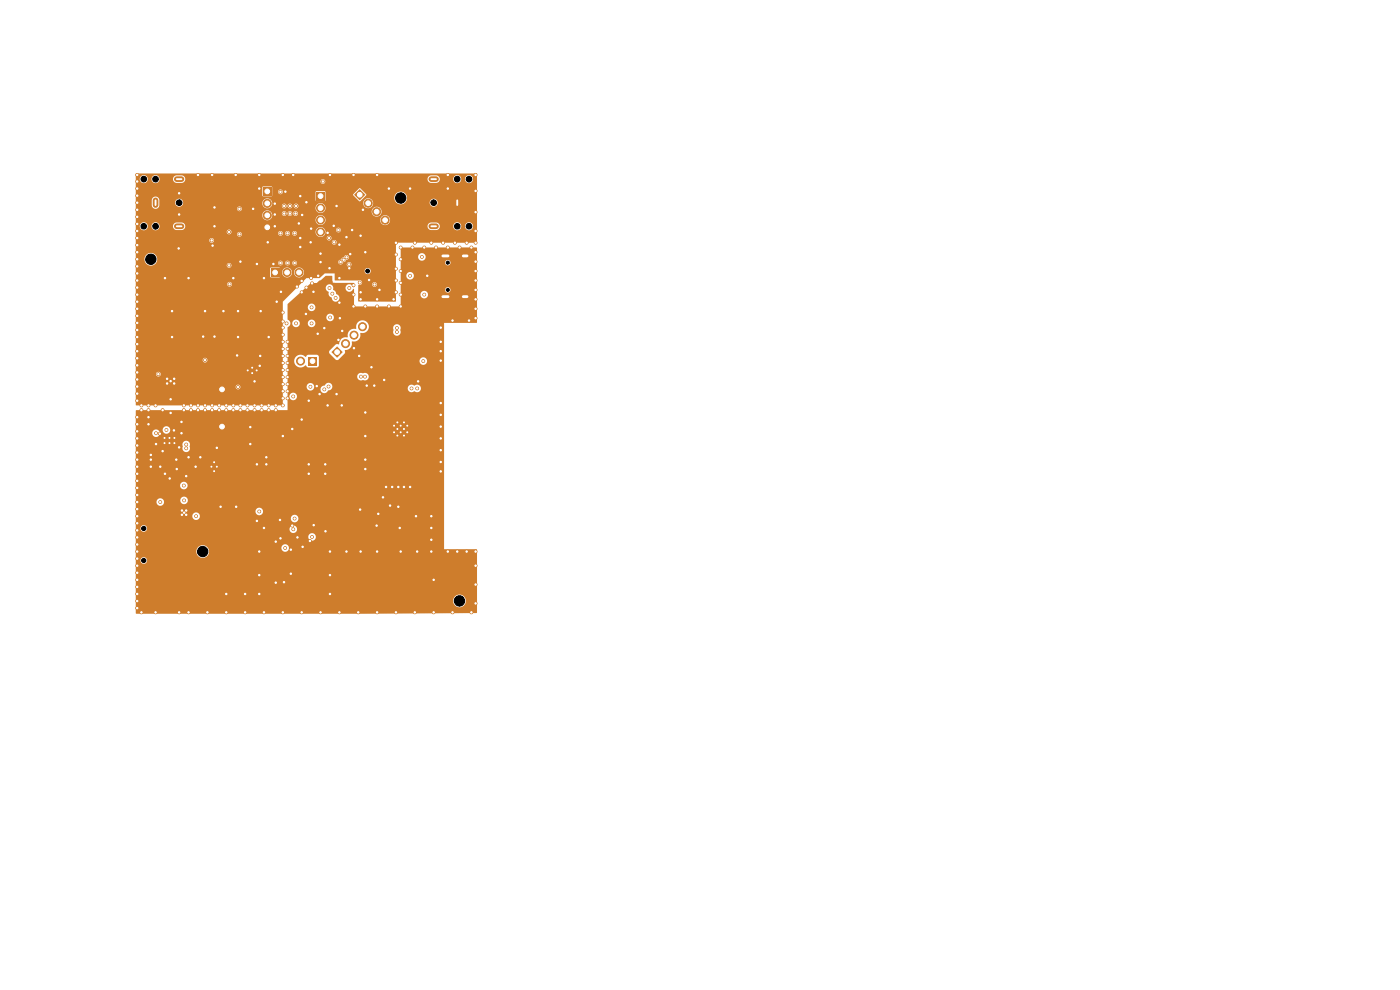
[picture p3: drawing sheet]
<svg xmlns="http://www.w3.org/2000/svg" width="297mm" height="210mm" viewBox="0 0 297 210" stroke-linecap="round" stroke-linejoin="round" font-family="sans-serif">
<g fill="#ce7d2c" stroke="#ce7d2c" stroke-width=".21">
<circle cx="34.9" cy="94" r=".25"/>
<circle cx="36" cy="94" r=".25"/>
<circle cx="37" cy="94" r=".25"/>
<circle cx="34.9" cy="92.9" r=".25"/>
<circle cx="35.9" cy="92.9" r=".25"/>
<circle cx="37" cy="92.9" r=".25"/>
</g>
<path d="M71.5 73.5l1.2 1.2-1.2 1.2-1.2-1.2z" fill="#ce7d2c"/>
<g fill="#ce7d2c" stroke="#ce7d2c" stroke-width=".21">
<circle cx="73.3" cy="72.9" r=".85"/>
<circle cx="75.1" cy="71.1" r=".85"/>
<circle cx="76.9" cy="69.3" r=".85"/>
</g>
<path d="M76.3 40.1l1.2 1.2-1.2 1.2-1.2-1.2z" fill="#ce7d2c"/>
<g fill="#ce7d2c" stroke="#ce7d2c" stroke-width=".21">
<circle cx="78.1" cy="43.1" r=".85"/>
<circle cx="79.9" cy="44.9" r=".85"/>
<circle cx="81.7" cy="46.7" r=".85"/>
</g>
<path d="M65.4 75.8h1.7v1.7h-1.7z" fill="#ce7d2c"/>
<circle cx="63.8" cy="76.6" r=".85" fill="#ce7d2c" stroke="#ce7d2c" stroke-width=".21"/>
<path d="M46.3 89.7h1.7v1.7h-1.7z" fill="#ce7d2c"/>
<g fill="#ce7d2c" stroke="#ce7d2c" stroke-width=".21">
<circle cx="85.7" cy="89.6" r=".3"/>
<circle cx="84.3" cy="89.6" r=".3"/>
<circle cx="86.4" cy="90.3" r=".3"/>
<circle cx="85" cy="90.3" r=".3"/>
<circle cx="83.6" cy="90.3" r=".3"/>
<circle cx="85.7" cy="91" r=".3"/>
<circle cx="84.3" cy="91" r=".3"/>
<circle cx="86.4" cy="91.7" r=".3"/>
<circle cx="85" cy="91.7" r=".3"/>
<circle cx="83.6" cy="91.7" r=".3"/>
<circle cx="85.7" cy="92.4" r=".3"/>
<circle cx="84.3" cy="92.4" r=".3"/>
<circle cx="53.5" cy="79.1" r=".25"/>
<circle cx="52.6" cy="78.6" r=".25"/>
<circle cx="54.4" cy="78.6" r=".25"/>
<circle cx="53.5" cy="78" r=".25"/>
</g>
<path d="M37.5 38h1M33 42.5v1M37.5 48h1" fill="none" stroke="#ce7d2c" stroke-width="1.2"/>
<path d="M57.5 57h1.7v1.7h-1.7z" fill="#ce7d2c"/>
<g fill="#ce7d2c" stroke="#ce7d2c" stroke-width=".21">
<circle cx="60.9" cy="57.8" r=".85"/>
<circle cx="63.4" cy="57.8" r=".85"/>
</g>
<path d="M67.1 40.8h1.7v1.7h-1.7z" fill="#ce7d2c"/>
<g fill="#ce7d2c" stroke="#ce7d2c" stroke-width=".21">
<circle cx="68" cy="44.1" r=".85"/>
<circle cx="68" cy="46.7" r=".85"/>
<circle cx="68" cy="49.2" r=".85"/>
</g>
<path d="M55.9 39.8h1.6v1.7h-1.6z" fill="#ce7d2c"/>
<g fill="#ce7d2c" stroke="#ce7d2c" stroke-width=".21">
<circle cx="56.7" cy="43.1" r=".85"/>
<circle cx="56.7" cy="45.7" r=".85"/>
<circle cx="56.7" cy="48.2" r=".85"/>
<circle cx="35.5" cy="81.3" r=".3"/>
<circle cx="36.9" cy="81.3" r=".3"/>
<circle cx="36.2" cy="80.8" r=".3"/>
<circle cx="35.5" cy="80.3" r=".3"/>
<circle cx="36.9" cy="80.3" r=".3"/>
</g>
<path d="M46.3 81.8h1.7v1.7h-1.7z" fill="#ce7d2c"/>
<g fill="#ce7d2c" stroke="#ce7d2c" stroke-width=".21">
<circle cx="46" cy="99" r=".25"/>
<circle cx="45.4" cy="100" r=".25"/>
<circle cx="45.4" cy="98" r=".25"/>
<circle cx="44.9" cy="99" r=".25"/>
<circle cx="48.6" cy="56.3" r=".3"/>
<circle cx="48.6" cy="49.2" r=".3"/>
<circle cx="66.1" cy="68.6" r=".3"/>
<circle cx="62.2" cy="84.1" r=".3"/>
<circle cx="33.6" cy="79.4" r=".3"/>
<circle cx="43.5" cy="76.4" r=".3"/>
<circle cx="50.5" cy="82.1" r=".3"/>
<circle cx="100.9" cy="53.5" r=".3"/>
<circle cx="61" cy="72.5" r=".3"/>
<circle cx="93.5" cy="88" r=".3"/>
<circle cx="93.5" cy="95.5" r=".3"/>
<circle cx="79.9" cy="111.5" r=".3"/>
<circle cx="61" cy="77" r=".3"/>
<circle cx="61" cy="80" r=".3"/>
<circle cx="67.2" cy="81.9" r=".3"/>
<circle cx="50.1" cy="107.5" r=".3"/>
<circle cx="60.3" cy="123.5" r=".3"/>
<circle cx="29.1" cy="103.5" r=".3"/>
<circle cx="85" cy="55" r=".3"/>
<circle cx="29.1" cy="112.5" r=".3"/>
<circle cx="39.5" cy="108.3" r=".3"/>
<circle cx="39.1" cy="108.8" r=".3"/>
<circle cx="75" cy="60.5" r=".3"/>
<circle cx="85" cy="62.5" r=".3"/>
<circle cx="29.1" cy="100.5" r=".3"/>
<circle cx="56.5" cy="98.5" r=".3"/>
<circle cx="60" cy="92.5" r=".3"/>
<circle cx="31.5" cy="88.5" r=".3"/>
<circle cx="29.1" cy="117" r=".3"/>
<circle cx="46" cy="95" r=".3"/>
<circle cx="81.9" cy="103.3" r=".3"/>
<circle cx="29.1" cy="114" r=".3"/>
<circle cx="93.5" cy="100" r=".3"/>
<circle cx="76.2" cy="75.5" r=".3"/>
<circle cx="76.4" cy="108.1" r=".3"/>
<circle cx="93.5" cy="69.5" r=".3"/>
<circle cx="29.1" cy="111" r=".3"/>
<circle cx="29.1" cy="97.5" r=".3"/>
<circle cx="91.5" cy="117" r=".3"/>
<circle cx="61" cy="74" r=".3"/>
<circle cx="29.1" cy="102" r=".3"/>
<circle cx="100" cy="129.9" r=".3"/>
<circle cx="51" cy="87" r=".3"/>
<circle cx="99.5" cy="68" r=".3"/>
<circle cx="72" cy="129.9" r=".3"/>
<circle cx="67.8" cy="83.6" r=".3"/>
<circle cx="77.8" cy="81.8" r=".3"/>
<circle cx="61.7" cy="116.6" r=".3"/>
<circle cx="58.5" cy="87" r=".3"/>
<circle cx="54.5" cy="98.5" r=".3"/>
<circle cx="39" cy="87" r=".3"/>
<circle cx="54" cy="87" r=".3"/>
<circle cx="33.1" cy="94.2" r=".3"/>
<circle cx="65.5" cy="85" r=".3"/>
<circle cx="32" cy="99" r=".3"/>
<circle cx="35" cy="100.5" r=".3"/>
<circle cx="77.5" cy="99.5" r=".3"/>
<circle cx="71.8" cy="72.1" r=".3"/>
<circle cx="73.5" cy="117" r=".3"/>
<circle cx="69" cy="98.5" r=".3"/>
<circle cx="52.5" cy="87" r=".3"/>
<circle cx="91.5" cy="109.5" r=".3"/>
<circle cx="92.5" cy="52.5" r=".3"/>
<circle cx="58.5" cy="123.6" r=".3"/>
<circle cx="69.5" cy="86" r=".3"/>
<circle cx="75" cy="62.5" r=".3"/>
<circle cx="39.5" cy="101" r=".3"/>
<circle cx="29.1" cy="126" r=".3"/>
<circle cx="87.5" cy="52.5" r=".3"/>
<circle cx="59.4" cy="110.3" r=".3"/>
<circle cx="68.8" cy="69.6" r=".3"/>
<circle cx="56" cy="129.9" r=".3"/>
<circle cx="29.1" cy="109.5" r=".3"/>
<circle cx="72.6" cy="70.2" r=".3"/>
<circle cx="54.5" cy="110.5" r=".3"/>
<circle cx="100.9" cy="59.5" r=".3"/>
<circle cx="77.5" cy="65" r=".3"/>
<circle cx="42.5" cy="97" r=".3"/>
<circle cx="34.5" cy="95.7" r=".3"/>
<circle cx="36.9" cy="91.3" r=".3"/>
<circle cx="80" cy="117" r=".3"/>
<circle cx="100.9" cy="117" r=".3"/>
<circle cx="29.1" cy="99" r=".3"/>
<circle cx="99" cy="117" r=".3"/>
<circle cx="64" cy="62" r=".3"/>
<circle cx="84.8" cy="112" r=".3"/>
<circle cx="29.1" cy="94.5" r=".3"/>
<circle cx="93.5" cy="74.5" r=".3"/>
<circle cx="88.5" cy="117" r=".3"/>
<circle cx="29.1" cy="121.5" r=".3"/>
<circle cx="65.7" cy="114.8" r=".3"/>
<circle cx="29.1" cy="106.5" r=".3"/>
<circle cx="91.5" cy="114.5" r=".3"/>
<circle cx="65.5" cy="100.5" r=".3"/>
<circle cx="84.5" cy="103.3" r=".3"/>
<circle cx="88.7" cy="80.9" r=".3"/>
<circle cx="75.1" cy="73.9" r=".3"/>
<circle cx="78.8" cy="77.9" r=".3"/>
<circle cx="52" cy="126" r=".3"/>
<circle cx="93.5" cy="85.5" r=".3"/>
<circle cx="100" cy="52.5" r=".3"/>
<circle cx="32" cy="97.5" r=".3"/>
<circle cx="29.1" cy="120" r=".3"/>
<circle cx="91.5" cy="112" r=".3"/>
<circle cx="90.6" cy="58.5" r=".3"/>
<circle cx="100.9" cy="128" r=".3"/>
<circle cx="64.9" cy="66.6" r=".3"/>
<circle cx="69" cy="100.5" r=".3"/>
<circle cx="29.1" cy="91.5" r=".3"/>
<circle cx="93.5" cy="90.5" r=".3"/>
<circle cx="30" cy="129.9" r=".3"/>
<circle cx="29.1" cy="127.5" r=".3"/>
<circle cx="97" cy="117" r=".3"/>
<circle cx="40" cy="129.9" r=".3"/>
<circle cx="40" cy="97" r=".3"/>
<circle cx="46.5" cy="87" r=".3"/>
<circle cx="72.1" cy="67.5" r=".3"/>
<circle cx="62" cy="91" r=".3"/>
<circle cx="85" cy="65" r=".3"/>
<circle cx="72" cy="64.2" r=".3"/>
<circle cx="64.2" cy="116" r=".3"/>
<circle cx="92" cy="123" r=".3"/>
<circle cx="70" cy="122" r=".3"/>
<circle cx="70" cy="126" r=".3"/>
<circle cx="81.3" cy="105.5" r=".3"/>
<circle cx="100.9" cy="57.5" r=".3"/>
<circle cx="38" cy="94.9" r=".3"/>
<circle cx="41.5" cy="99" r=".3"/>
<circle cx="29.1" cy="123" r=".3"/>
<circle cx="66.5" cy="111.4" r=".3"/>
<circle cx="80" cy="129.9" r=".3"/>
<circle cx="55.5" cy="87" r=".3"/>
<circle cx="45" cy="87" r=".3"/>
<circle cx="100.9" cy="61.5" r=".3"/>
<circle cx="100.9" cy="65.5" r=".3"/>
<circle cx="29.1" cy="90" r=".3"/>
<circle cx="38" cy="129.9" r=".3"/>
<circle cx="76.5" cy="117" r=".3"/>
<circle cx="39.5" cy="109.2" r=".3"/>
<circle cx="93.5" cy="98" r=".3"/>
<circle cx="42" cy="87" r=".3"/>
<circle cx="97.5" cy="52.5" r=".3"/>
<circle cx="61" cy="75.5" r=".3"/>
<circle cx="61" cy="83" r=".3"/>
<circle cx="34.5" cy="87" r=".3"/>
<circle cx="85" cy="117" r=".3"/>
<circle cx="65.5" cy="98.5" r=".3"/>
<circle cx="31.5" cy="87" r=".3"/>
<circle cx="66.5" cy="61.9" r=".3"/>
<circle cx="68" cy="129.9" r=".3"/>
<circle cx="69" cy="112.7" r=".3"/>
<circle cx="66.2" cy="60.1" r=".3"/>
<circle cx="77.5" cy="87.5" r=".3"/>
<circle cx="64" cy="129.9" r=".3"/>
<circle cx="88" cy="129.9" r=".3"/>
<circle cx="100.9" cy="67.5" r=".3"/>
<circle cx="88.3" cy="109.5" r=".3"/>
<circle cx="33" cy="129.9" r=".3"/>
<circle cx="46.8" cy="107.5" r=".3"/>
<circle cx="90" cy="52.5" r=".3"/>
<circle cx="36.2" cy="87.6" r=".3"/>
<circle cx="96" cy="129.9" r=".3"/>
<circle cx="63.1" cy="114" r=".3"/>
<circle cx="61" cy="84.5" r=".3"/>
<circle cx="55" cy="122" r=".3"/>
<circle cx="83.2" cy="103.3" r=".3"/>
<circle cx="29.1" cy="115.5" r=".3"/>
<circle cx="34" cy="99" r=".3"/>
<circle cx="55" cy="126" r=".3"/>
<circle cx="100.9" cy="63.5" r=".3"/>
<circle cx="52" cy="129.9" r=".3"/>
<circle cx="95" cy="117" r=".3"/>
<circle cx="85" cy="60" r=".3"/>
<circle cx="40.5" cy="87" r=".3"/>
<circle cx="53.1" cy="90.6" r=".3"/>
<circle cx="71.4" cy="83.6" r=".3"/>
<circle cx="31.5" cy="90" r=".3"/>
<circle cx="84.5" cy="107.5" r=".3"/>
<circle cx="36" cy="101.5" r=".3"/>
<circle cx="79.4" cy="81.8" r=".3"/>
<circle cx="67.4" cy="70.8" r=".3"/>
<circle cx="61" cy="81.5" r=".3"/>
<circle cx="100.9" cy="120" r=".3"/>
<circle cx="38.6" cy="108.3" r=".3"/>
<circle cx="37.4" cy="97.5" r=".3"/>
<circle cx="64" cy="89" r=".3"/>
<circle cx="93.5" cy="93" r=".3"/>
<circle cx="29.1" cy="118.5" r=".3"/>
<circle cx="85" cy="57.5" r=".3"/>
<circle cx="32" cy="96.5" r=".3"/>
<circle cx="100.9" cy="55.5" r=".3"/>
<circle cx="92" cy="129.9" r=".3"/>
<circle cx="77.5" cy="92.5" r=".3"/>
<circle cx="81.5" cy="80.6" r=".3"/>
<circle cx="58.5" cy="114.9" r=".3"/>
<circle cx="87" cy="103.3" r=".3"/>
<circle cx="82.5" cy="65" r=".3"/>
<circle cx="38.5" cy="89.5" r=".3"/>
<circle cx="93.5" cy="76.5" r=".3"/>
<circle cx="82.7" cy="107.2" r=".3"/>
<circle cx="85.7" cy="103.3" r=".3"/>
<circle cx="100.9" cy="124" r=".3"/>
<circle cx="44" cy="129.9" r=".3"/>
<circle cx="56.5" cy="97" r=".3"/>
<circle cx="65" cy="61" r=".3"/>
<circle cx="29.1" cy="105" r=".3"/>
<circle cx="38.6" cy="109.2" r=".3"/>
<circle cx="29.1" cy="129" r=".3"/>
<circle cx="33.9" cy="92" r=".3"/>
<circle cx="49.5" cy="87" r=".3"/>
<circle cx="62" cy="111.5" r=".3"/>
<circle cx="85" cy="52.5" r=".3"/>
<circle cx="48" cy="129.9" r=".3"/>
<circle cx="43.5" cy="87" r=".3"/>
<circle cx="48" cy="87" r=".3"/>
<circle cx="29.1" cy="88.5" r=".3"/>
<circle cx="61.7" cy="121.7" r=".3"/>
<circle cx="72.5" cy="86" r=".3"/>
<circle cx="60" cy="129.9" r=".3"/>
<circle cx="61" cy="78.5" r=".3"/>
<circle cx="59.5" cy="114.2" r=".3"/>
<circle cx="75" cy="65" r=".3"/>
<circle cx="96" cy="68" r=".3"/>
<circle cx="55" cy="117" r=".3"/>
<circle cx="29.1" cy="108" r=".3"/>
<circle cx="37.5" cy="99.5" r=".3"/>
<circle cx="70" cy="117" r=".3"/>
<circle cx="95" cy="52.5" r=".3"/>
<circle cx="80.3" cy="109" r=".3"/>
<circle cx="84" cy="129.9" r=".3"/>
<circle cx="77.5" cy="97.5" r=".3"/>
<circle cx="38.5" cy="91.9" r=".3"/>
<circle cx="29.1" cy="93" r=".3"/>
<circle cx="30" cy="87" r=".3"/>
<circle cx="29.1" cy="124.5" r=".3"/>
<circle cx="48" cy="126" r=".3"/>
<circle cx="76" cy="129.9" r=".3"/>
<circle cx="56" cy="112" r=".3"/>
<circle cx="53.1" cy="94.2" r=".3"/>
<circle cx="57" cy="87" r=".3"/>
<circle cx="80" cy="65" r=".3"/>
<circle cx="29.1" cy="96" r=".3"/>
<circle cx="93.5" cy="72.5" r=".3"/>
<circle cx="39" cy="103" r=".3"/>
<circle cx="41.6" cy="109.5" r=".3"/>
<circle cx="39" cy="106.1" r=".3"/>
<circle cx="88.5" cy="82.4" r=".3"/>
<circle cx="69.7" cy="82" r=".3"/>
<circle cx="71.2" cy="63.2" r=".3"/>
<circle cx="39.5" cy="95.1" r=".3"/>
<circle cx="68.8" cy="82.6" r=".3"/>
<circle cx="70.5" cy="62.3" r=".3"/>
<circle cx="87.3" cy="82.4" r=".3"/>
<circle cx="39.5" cy="94.3" r=".3"/>
<circle cx="35.3" cy="91.2" r=".3"/>
<circle cx="33.1" cy="91.9" r=".3"/>
<circle cx="89.8" cy="76.6" r=".3"/>
<circle cx="65.9" cy="82.1" r=".3"/>
<circle cx="55" cy="108.5" r=".3"/>
<circle cx="62.2" cy="112.3" r=".3"/>
<circle cx="66.2" cy="113.9" r=".3"/>
<circle cx="70.9" cy="51.4" r=".3"/>
<circle cx="68.5" cy="38.5" r=".3"/>
<circle cx="74.1" cy="56.9" r=".3"/>
<circle cx="30" cy="86" r=".3"/>
<circle cx="29.1" cy="74.5" r=".3"/>
<circle cx="29.1" cy="46" r=".3"/>
<circle cx="60" cy="68.2" r=".3"/>
<circle cx="63" cy="60.8" r=".3"/>
<circle cx="67.5" cy="58.5" r=".3"/>
<circle cx="29.1" cy="58" r=".3"/>
<circle cx="64.1" cy="45.6" r=".3"/>
<circle cx="60" cy="66.3" r=".3"/>
<circle cx="43.1" cy="71.4" r=".3"/>
<circle cx="29.1" cy="64" r=".3"/>
<circle cx="42" cy="37.1" r=".3"/>
<circle cx="62.2" cy="37.1" r=".3"/>
<circle cx="29.1" cy="56.5" r=".3"/>
<circle cx="29.1" cy="37.1" r=".3"/>
<circle cx="80.5" cy="61.5" r=".3"/>
<circle cx="63.7" cy="41.6" r=".3"/>
<circle cx="45.5" cy="71.4" r=".3"/>
<circle cx="59.6" cy="61.9" r=".3"/>
<circle cx="55" cy="40" r=".3"/>
<circle cx="50.3" cy="75.4" r=".3"/>
<circle cx="29.1" cy="70" r=".3"/>
<circle cx="58.3" cy="45.5" r=".3"/>
<circle cx="29.1" cy="85" r=".3"/>
<circle cx="84" cy="54" r=".3"/>
<circle cx="58" cy="56" r=".3"/>
<circle cx="50" cy="37.1" r=".3"/>
<circle cx="45.5" cy="48" r=".3"/>
<circle cx="60" cy="77" r=".3"/>
<circle cx="74.1" cy="61.1" r=".3"/>
<circle cx="95" cy="37.1" r=".3"/>
<circle cx="29.1" cy="59.5" r=".3"/>
<circle cx="77" cy="44.5" r=".3"/>
<circle cx="29.1" cy="55" r=".3"/>
<circle cx="100.9" cy="51.5" r=".3"/>
<circle cx="60" cy="74" r=".3"/>
<circle cx="55" cy="37.1" r=".3"/>
<circle cx="68" cy="55.6" r=".3"/>
<circle cx="45" cy="37.1" r=".3"/>
<circle cx="55.5" cy="86" r=".3"/>
<circle cx="29.1" cy="76" r=".3"/>
<circle cx="29.1" cy="40" r=".3"/>
<circle cx="69.9" cy="56.9" r=".3"/>
<circle cx="37.9" cy="52.7" r=".3"/>
<circle cx="29.1" cy="47.5" r=".3"/>
<circle cx="47.4" cy="66" r=".3"/>
<circle cx="58.3" cy="48" r=".3"/>
<circle cx="91.5" cy="51.5" r=".3"/>
<circle cx="77.5" cy="53.5" r=".3"/>
<circle cx="80" cy="63.5" r=".3"/>
<circle cx="69.9" cy="61.1" r=".3"/>
<circle cx="100.9" cy="45" r=".3"/>
<circle cx="40" cy="59" r=".3"/>
<circle cx="63.4" cy="47.4" r=".3"/>
<circle cx="63.7" cy="52.4" r=".3"/>
<circle cx="56" cy="59" r=".3"/>
<circle cx="52.5" cy="86" r=".3"/>
<circle cx="80" cy="37.1" r=".3"/>
<circle cx="29.1" cy="67" r=".3"/>
<circle cx="29.1" cy="38.5" r=".3"/>
<circle cx="94" cy="51.5" r=".3"/>
<circle cx="29.1" cy="77.5" r=".3"/>
<circle cx="36.5" cy="66" r=".3"/>
<circle cx="51" cy="86" r=".3"/>
<circle cx="66" cy="48.5" r=".3"/>
<circle cx="60" cy="78.5" r=".3"/>
<circle cx="57" cy="86" r=".3"/>
<circle cx="99" cy="51.5" r=".3"/>
<circle cx="60.5" cy="40.7" r=".3"/>
<circle cx="70" cy="37.1" r=".3"/>
<circle cx="43.5" cy="86" r=".3"/>
<circle cx="75" cy="37.1" r=".3"/>
<circle cx="54.5" cy="56" r=".3"/>
<circle cx="100.9" cy="37.1" r=".3"/>
<circle cx="84" cy="59.5" r=".3"/>
<circle cx="36.5" cy="71.5" r=".3"/>
<circle cx="60" cy="86" r=".3"/>
<circle cx="49.5" cy="86" r=".3"/>
<circle cx="46.5" cy="86" r=".3"/>
<circle cx="29.1" cy="62.5" r=".3"/>
<circle cx="29.1" cy="61" r=".3"/>
<circle cx="48" cy="86" r=".3"/>
<circle cx="69.5" cy="49.4" r=".3"/>
<circle cx="42" cy="86" r=".3"/>
<circle cx="100.9" cy="49" r=".3"/>
<circle cx="95" cy="40" r=".3"/>
<circle cx="49.5" cy="59" r=".3"/>
<circle cx="74.7" cy="48.8" r=".3"/>
<circle cx="63.7" cy="50.5" r=".3"/>
<circle cx="38" cy="41" r=".3"/>
<circle cx="60" cy="84.5" r=".3"/>
<circle cx="35" cy="59" r=".3"/>
<circle cx="72" cy="51.9" r=".3"/>
<circle cx="55.2" cy="75.5" r=".3"/>
<circle cx="58.3" cy="43.2" r=".3"/>
<circle cx="56.8" cy="51.4" r=".3"/>
<circle cx="38" cy="45.5" r=".3"/>
<circle cx="96.5" cy="51.5" r=".3"/>
<circle cx="71.4" cy="43.7" r=".3"/>
<circle cx="76.5" cy="63.5" r=".3"/>
<circle cx="65.9" cy="51.4" r=".3"/>
<circle cx="29.1" cy="71.5" r=".3"/>
<circle cx="29.1" cy="82" r=".3"/>
<circle cx="29.1" cy="83.5" r=".3"/>
<circle cx="29.1" cy="52" r=".3"/>
<circle cx="60" cy="37.1" r=".3"/>
<circle cx="88" cy="51.5" r=".3"/>
<circle cx="66" cy="59" r=".3"/>
<circle cx="36.2" cy="84.7" r=".3"/>
<circle cx="50.5" cy="66" r=".3"/>
<circle cx="29.1" cy="79" r=".3"/>
<circle cx="83.5" cy="63.5" r=".3"/>
<circle cx="58.5" cy="86" r=".3"/>
<circle cx="73.5" cy="50.3" r=".3"/>
<circle cx="31.5" cy="86" r=".3"/>
<circle cx="60" cy="80" r=".3"/>
<circle cx="43.5" cy="66" r=".3"/>
<circle cx="29.1" cy="50.5" r=".3"/>
<circle cx="60" cy="72.5" r=".3"/>
<circle cx="29.1" cy="73" r=".3"/>
<circle cx="78.3" cy="59.4" r=".3"/>
<circle cx="45.5" cy="44" r=".3"/>
<circle cx="84" cy="62" r=".3"/>
<circle cx="45" cy="86" r=".3"/>
<circle cx="51" cy="55.5" r=".3"/>
<circle cx="57" cy="71.5" r=".3"/>
<circle cx="58.7" cy="64" r=".3"/>
<circle cx="72" cy="59" r=".3"/>
<circle cx="29.1" cy="43" r=".3"/>
<circle cx="39" cy="86" r=".3"/>
<circle cx="29.1" cy="41.5" r=".3"/>
<circle cx="55.3" cy="66" r=".3"/>
<circle cx="50.5" cy="71.5" r=".3"/>
<circle cx="40.5" cy="86" r=".3"/>
<circle cx="65" cy="42.9" r=".3"/>
<circle cx="82.5" cy="40" r=".3"/>
<circle cx="29.1" cy="65.5" r=".3"/>
<circle cx="29.1" cy="49" r=".3"/>
<circle cx="54" cy="86" r=".3"/>
<circle cx="45.1" cy="52.1" r=".3"/>
<circle cx="64" cy="59.6" r=".3"/>
<circle cx="87" cy="40" r=".3"/>
<circle cx="29.1" cy="44.5" r=".3"/>
<circle cx="33" cy="86" r=".3"/>
<circle cx="76.5" cy="62" r=".3"/>
<circle cx="60" cy="83" r=".3"/>
<circle cx="54" cy="80.9" r=".3"/>
<circle cx="74.3" cy="53.9" r=".3"/>
<circle cx="70.8" cy="47.9" r=".3"/>
<circle cx="68" cy="53.8" r=".3"/>
<circle cx="76.5" cy="50" r=".3"/>
<circle cx="60" cy="69.5" r=".3"/>
<circle cx="100.9" cy="40.5" r=".3"/>
<circle cx="84" cy="57" r=".3"/>
<circle cx="29.1" cy="68.5" r=".3"/>
<circle cx="55.1" cy="77.6" r=".3"/>
<circle cx="84" cy="51.5" r=".3"/>
<circle cx="60" cy="81.5" r=".3"/>
<circle cx="60" cy="71" r=".3"/>
<circle cx="53.7" cy="44.3" r=".3"/>
<circle cx="29.1" cy="80.5" r=".3"/>
<circle cx="29.1" cy="53.5" r=".3"/>
<circle cx="60" cy="75.5" r=".3"/>
<circle cx="77.4" cy="79.9" r=".3"/>
<circle cx="84.2" cy="70.4" r=".3"/>
<circle cx="76.6" cy="79.9" r=".3"/>
<circle cx="84.2" cy="69.6" r=".3"/>
<circle cx="62.5" cy="49.5" r=".3"/>
<circle cx="62.5" cy="55.8" r=".3"/>
<circle cx="50.8" cy="44.3" r=".3"/>
<circle cx="50.8" cy="49.7" r=".3"/>
<circle cx="70" cy="67.3" r=".3"/>
<circle cx="66.1" cy="65.2" r=".3"/>
<circle cx="72.2" cy="55.6" r=".3"/>
<circle cx="72.9" cy="55.1" r=".3"/>
<circle cx="73.5" cy="54.6" r=".3"/>
<circle cx="74.1" cy="56.1" r=".3"/>
<circle cx="44.9" cy="51" r=".3"/>
<circle cx="48.7" cy="60.3" r=".3"/>
<circle cx="61" cy="55.8" r=".3"/>
<circle cx="61" cy="49.5" r=".3"/>
<circle cx="59.5" cy="49.5" r=".3"/>
<circle cx="59.5" cy="40.7" r=".3"/>
<circle cx="59.5" cy="55.8" r=".3"/>
<circle cx="69.8" cy="50.5" r=".3"/>
<circle cx="62.8" cy="43.7" r=".3"/>
<circle cx="61.5" cy="43.7" r=".3"/>
<circle cx="60.3" cy="45.3" r=".3"/>
<circle cx="60.3" cy="43.7" r=".3"/>
<circle cx="61.5" cy="45.3" r=".3"/>
<circle cx="62.7" cy="45.3" r=".3"/>
<circle cx="71.8" cy="48.8" r=".3"/>
<circle cx="79.5" cy="60.4" r=".3"/>
<circle cx="76.3" cy="59.9" r=".3"/>
<circle cx="90" cy="62.5" r=".3"/>
<circle cx="89.5" cy="54.5" r=".3"/>
<circle cx="34" cy="106.5" r=".3"/>
<circle cx="87" cy="58.5" r=".3"/>
<circle cx="60.8" cy="68.6" r=".3"/>
<circle cx="62.8" cy="68.6" r=".3"/>
<circle cx="62.5" cy="110" r=".3"/>
<circle cx="60.5" cy="116.2" r=".3"/>
</g>
<path d="M91.5 38h1M91.5 48h1M97 42.5v1" fill="none" stroke="#ce7d2c" stroke-width="1.2"/>
<path d="M93.9 54.3h1.2M98.3 54.3h.8M93.9 62.9h1.2M98.3 62.9h.8" fill="none" stroke="#ce7d2c" stroke-width="1"/>
<g fill="#ce7d2c">
<path d="M28.8 87h32.2v-2.8h.4v.1a.8 .8 0 0 0 1.3 .4 .8 .8 0 0 0-.2-1.4 .8 .8 0 0 0-1.1 .9h-.4v-2.1h4l.1 .2a.8 .8 0 0 0 1.2 .4h1.7v.1a.89 .89 0 0 0 .9 .6 .89 .89 0 0 0 .8-.6l.6-.3h16.2a1 1 0 0 0 1.5 .5 .83 .83 0 0 0 1.1-.2 .83 .83 0 0 0-.1-1.1 .83 .83 0 0 0-1.2 .1 .81 .81 0 0 0-.9-.1 .81 .81 0 0 0-.4 .8h-16.2l.1-.1a.85 .85 0 0 0-.5-1.2 .85 .85 0 0 0-1.1 .6 .8 .8 0 0 0-.8 .9h-1.6a.8 .8 0 0 0-.2-1.4 .8 .8 0 0 0-1.2 .8h-4v-2.1h14.8v.1a.9 .9 0 0 0 1.3 .5 .82 .82 0 0 0 1.1-.8 .82 .82 0 0 0-1.3-.6 .8 .8 0 0 0-1.1 .8h-14.8v-3.5h1.4a1.46 1.46 0 0 0 .9 1.3 1.46 1.46 0 0 0 1.6-.3l.4 .4h2l.3-.3 .1-.9h21.3v.1a.8 .8 0 0 0 1.3 .4 .8 .8 0 0 0-.2-1.4 .8 .8 0 0 0-1.1 .9h-21.3l-.1-1.1-.2-.3h-2.1l-.5 .4-.6-.4a1.35 1.35 0 0 0-1.8 1.2h-1.4v-1.8h8.8l.1 .3 1.3 1.3 .3 .1 .3-.1 1.3-1.3 .1-.7a1.52 1.52 0 0 0 1.5-1.9 1.5 1.5 0 0 0 1.8-1.8 1.4 1.4 0 0 0 1.7-.9h5.2v.1a1.11 1.11 0 0 0 .9 1.4 1.17 1.17 0 0 0 .7-1.4 .8 .8 0 0 0-.7-1 .8 .8 0 0 0-.9 .9l-5.2-.1a1.4 1.4 0 0 0-1.4-1.6 1.4 1.4 0 0 0-1.3 1.8h-.1a1.5 1.5 0 0 0-1.7 1.8h-.1a1.41 1.41 0 0 0-1.7 1.4l-.7 .1-1.3 1.3-.1 .3h-8.8v-5.3l.4-.3 .2-.4h.4v.1a.8 .8 0 0 0 .9 .6 .8 .8 0 0 0 .7-.7h1.7v.1a.8 .8 0 0 0 1.3 .4 .8 .8 0 0 0-.2-1.4 .8 .8 0 0 0-1.1 .9h-1.7v-.2a.8 .8 0 0 0-.9-.7 .8 .8 0 0 0-.7 .9h-.4l-.1-.5-.5-.4v-.4h8.2a.8 .8 0 0 0 1.3 .6 .8 .8 0 0 0 0-1.3 .8 .8 0 0 0-1.3 .6v.1h-8.2v-2.1h4.3a.8 .8 0 0 0 1.2 .6 .8 .8 0 0 0 0-1.4 .8 .8 0 0 0-1.2 .6v.2h-4.3v-.7l3.7-3.4h4.4l.2 .4 .4 .3a1.17 1.17 0 0 0 .7 1.3 .81 .81 0 0 0 .8 .8 .81 .81 0 0 0 .8-.8 .81 .81 0 0 0-.7-.8 1.14 1.14 0 0 0-.6-1 .81 .81 0 0 0-.7-1.1 .81 .81 0 0 0-.9 .9h-4.4l1.2-1.1 1.3-.1 1.9-1.5h1.3l.2 1.5h4.5v.9h-.2a.79 .79 0 0 0-1.3-.3 .79 .79 0 0 0 .2 1.3 .79 .79 0 0 0 1.1-.6l.2 .1v3.6h9.9v-2.4h4.2a.8 .8 0 0 0 1.2 .6 .8 .8 0 0 0 0-1.4 .8 .8 0 0 0-1.2 .6v.2h-4.2v-1.2h9.4a.58 .58 0 0 0 .8 .7 .58 .58 0 0 0 .2-1 .58 .58 0 0 0-1 .3h-9.4v-2.8h1.2a.8 .8 0 0 0 1.2 .6 .8 .8 0 0 0 0-1.4 .8 .8 0 0 0-1.2 .6v.2h-1.2v-3h9.4a.58 .58 0 0 0 .8 .7 .58 .58 0 0 0 .2-1 .58 .58 0 0 0-.9 .2l-.1 .1h-9.4v-1h3.7a.8 .8 0 0 0 1.2 .6 .8 .8 0 0 0 0-1.4 .8 .8 0 0 0-1.2 .6v.2h-3.7v-2l16.1-.1 .1 .1v15.8l-7 .1v48h7v13.5l-24 .2h-48.3l-.1-.1v-2.7h67.3a1.35 1.35 0 0 0 1.9 1.3 1.35 1.35 0 0 0 .4-2.3 1.35 1.35 0 0 0-2.2 .8l-.1 .2h-67.3v-8.5h1a.7 .7 0 0 0 1 .6 .7 .7 0 0 0 .1-1.2 .7 .7 0 0 0-1.1 .5v.1h-1v-2h12.8v.2a1.35 1.35 0 0 0 1.8 1.2 1.35 1.35 0 0 0 .8-2h15.5v.2a.8 .8 0 0 0 1.3 .3 .8 .8 0 0 0-.2-1.3 .8 .8 0 0 0-1.1 .8l-15.6-.1a1.35 1.35 0 0 0-1.5-.5 1.35 1.35 0 0 0-1 1.2h-12.8v-2.9h36.6v.1a.8 .8 0 0 0 1.3 .4 .8 .8 0 0 0-.2-1.4 .8 .8 0 0 0-1.1 .9h-36.6v-1.9h1v.2a.7 .7 0 0 0 .7 .5 .7 .7 0 0 0 .7-.5h30.2v.2a.8 .8 0 0 0 1.4 .4 .8 .8 0 0 0-.3-1.4 .8 .8 0 0 0-1.1 .8h-30.2a.71 .71 0 0 0-.6-.9 .71 .71 0 0 0-.8 .7h-1v-2.5h12v.1a.8 .8 0 0 0 1.4 .4h19.5v.1a.8 .8 0 0 0 1.4 .4 .8 .8 0 0 0-.3-1.4 .8 .8 0 0 0-1.1 .9l-19.5-.1a.8 .8 0 0 0-.4-1.3 .8 .8 0 0 0-1 .9h-12v-1h25.4v.1a.8 .8 0 0 0 1.3 .4 .8 .8 0 0 0-.2-1.4 .8 .8 0 0 0-1.1 .9h-25.4v-2h4.4v.1a.8 .8 0 0 0 1.1 .6 .8 .8 0 0 0 .5-1.1h3.4l.1 .2a.8 .8 0 0 0 1.3 .3 .8 .8 0 0 0-.3-1.3 .8 .8 0 0 0-1.1 .8h-3.4l-.1-.1a.8 .8 0 0 0-.9-.4 .8 .8 0 0 0-.6 .9h-4.4v-3.5h9.4v.1a.8 .8 0 0 0 1.3 .4 .8 .8 0 0 0-.2-1.4 .8 .8 0 0 0-1.1 .9h-9.4v-8.7h9.9v.1a.97 .97 0 0 0 1 1.4 1.19 1.19 0 0 0 .6-1.4 .8 .8 0 0 0-.7-1 .8 .8 0 0 0-.9 .9h-9.9v-2.4h3.5v.1a.8 .8 0 0 0 1.2 .5 .8 .8 0 0 0 .1-1.3h.9v.1a.8 .8 0 0 0 1.4 .4 .8 .8 0 0 0-.3-1.3 .8 .8 0 0 0-1.1 .8l-1-.1a.8 .8 0 0 0-.8 0 .8 .8 0 0 0-.4 .8h-3.5z"/>
<path d="M28.8 36.8h72.4v14.7h-17.2v12.5l-8-.1v-3.5l.7-.1h2.3a.51 .51 0 0 0 .6 .6 .51 .51 0 0 0 .2-.9 .51 .51 0 0 0-.8 .2l-2.3 .1a.52 .52 0 0 0 0-.7 .52 .52 0 0 0-.7-.1h-4.9l-.1-1.5h-2.1l-1.1 1h-2.8l-5 5-.1 22-31.1-.1v-3.9h21.2v.2a.5 .5 0 0 0 .8 .3 .5 .5 0 0 0 0-.8 .5 .5 0 0 0-.8 .3h-21.2v-2.7h4.3v.1a.5 .5 0 0 0 .8 .4 .5 .5 0 0 0 0-.9 .5 .5 0 0 0-.8 .4h-4.3v-3h14.2v.2a.5 .5 0 0 0 .8 .3 .5 .5 0 0 0 0-.8 .5 .5 0 0 0-.8 .3h-14.2v-16.1h19.4v.2a.5 .5 0 0 0 .8 .3 .5 .5 0 0 0 0-.8 .5 .5 0 0 0-.8 .3h-19.4v-3.3h28.5v1.8l.2 .2 1.8-.1 .1-1.1h.4v.2a1.06 1.06 0 0 0 1.2 1 1.06 1.06 0 0 0 1-1.2h.4v.2a1.05 1.05 0 0 0 1.3 .9 1.05 1.05 0 0 0 .7-1.4h12.9v.2a.65 .65 0 0 0 1 .5 .65 .65 0 0 0 0-1.2 .65 .65 0 0 0-1 .5h-12.9v-.1a1.06 1.06 0 0 0-1.2-.5 1.06 1.06 0 0 0-.8 .9h-.4l-.1-.2a1.06 1.06 0 0 0-1.1-.8 1.06 1.06 0 0 0-1 1h-.4v-.8l-.2-.2h-1.7l-.2 .2h-28.5v-2h1.8a1.35 1.35 0 0 0 2 1.3h15.5v.2a.5 .5 0 0 0 .8 .3 .5 .5 0 0 0 0-.8 .5 .5 0 0 0-.8 .3h-15.5l.5-.5h25.9a.5 .5 0 0 0 .5 .6 .5 .5 0 0 0 .5-.6h.5v.2a.5 .5 0 0 0 .6 .4 .5 .5 0 0 0 .4-.6h.5v.2a.5 .5 0 0 0 .7 .4 .5 .5 0 0 0 .2-.8h8.8v.2a.5 .5 0 0 0 .8 .3h1.1v.2a.5 .5 0 0 0 .7 .3 .5 .5 0 0 0 0-.8 .5 .5 0 0 0-.7 .3h-1.1l.3-.4 .4-.1 .2-.3a.56 .56 0 0 0 .6-.5 .56 .56 0 0 0-.5-.6 .56 .56 0 0 0-.6 .5l-.3 .1-.2 .4-.5 .1-.2 .3h-8.8l-.5-.2-.4 .4h-.5a.5 .5 0 0 0-.5-.4 .5 .5 0 0 0-.5 .4h-.5l-.4-.4a.5 .5 0 0 0-.6 .4h-25.8a1.35 1.35 0 0 0-.8-2 1.35 1.35 0 0 0-1.8 1.2h-1.8v-4h15.6v.2a.5 .5 0 0 0 .4 .4 .5 .5 0 0 0 .5-.2h25.1v.2a.5 .5 0 0 0 .8 .3 .5 .5 0 0 0 0-.8 .5 .5 0 0 0-.8 .3h-25.1a.5 .5 0 0 0-.2-.8 .5 .5 0 0 0-.7 .4h-15.6v-.4h40.5v.1a.5 .5 0 0 0 .8 .3 .5 .5 0 0 0 0-.8 .5 .5 0 0 0-.8 .4h-40.5v-1.4h19.3v.2a.5 .5 0 0 0 .7 .3h1.5v.2a.5 .5 0 0 0 .7 .4 .5 .5 0 0 0 .2-.8h7.8v.2a.5 .5 0 0 0 .6 .4 .5 .5 0 0 0 .4-.6h.5v.2a.5 .5 0 0 0 .6 .4 .5 .5 0 0 0 .4-.6h.5v.2a.5 .5 0 0 0 .7 .3 .5 .5 0 0 0 .1-.8h4.1v.2a1.06 1.06 0 0 0 1.4 .9 1.06 1.06 0 0 0 .6-1.5h2.4v.2a.5 .5 0 0 0 .8 .3 .5 .5 0 0 0 0-.8 .5 .5 0 0 0-.8 .3h-2.4a1.06 1.06 0 0 0-1.1-.5 1.06 1.06 0 0 0-.9 .9l-4.3-.1a.5 .5 0 0 0-.6 .4h-.5l-.4-.4a.5 .5 0 0 0-.6 .4h-.5l-.4-.4a.5 .5 0 0 0-.6 .4h-7.8l-.5-.2-.4 .4h-1.4a.5 .5 0 0 0 0-.8 .5 .5 0 0 0-.8 .3h-19.3v-1.2h.8v.2a.85 .85 0 0 0 1 .8 .85 .85 0 0 0 .8-1h.7v.2a.85 .85 0 0 0 1 .8 .85 .85 0 0 0 .8-1h2.8l.2 .6 .5 .3 1.5-.1 .3-.3 .1-.5h51.4l.1 .5 .3 .3 1.5 .1a.8 .8 0 0 0 .7-.9h2.8v.2a.85 .85 0 0 0 1 .8 .85 .85 0 0 0 .8-1h.7v.2a.85 .85 0 0 0 1.4 .6 .85 .85 0 0 0 0-1.4 .85 .85 0 0 0-1.4 .6h-.7l-.1-.1a.85 .85 0 0 0-.9-.7 .85 .85 0 0 0-.8 .8h-2.8l-.2-.4-.4-.3h-1.3l-.4 .2-.3 .5h-51.4l-.2-.4-.4-.3h-1.3l-.5 .3-.2 .4h-2.8a.85 .85 0 0 0-.9-.8 .85 .85 0 0 0-.9 .8h-.7l-.1-.1a.85 .85 0 0 0-.9-.7 .85 .85 0 0 0-.8 .8h-.8v-2.3h26.8v.2a1.05 1.05 0 0 0 1.6 .8h9.7v.2a1.05 1.05 0 0 0 1.2 .9 1.05 1.05 0 0 0 1-1.1h11.5v.2a1.06 1.06 0 0 0 1.7 .8 1.06 1.06 0 0 0 0-1.8 1.06 1.06 0 0 0-1.7 .8h-11.5a1.06 1.06 0 0 0-1.1-1 1.06 1.06 0 0 0-1.1 1h-9.7l.5-.6v-.8h2.1a.5 .5 0 0 0 .5 .6 .5 .5 0 0 0 .5-.6h.2v.2a.5 .5 0 0 0 .6 .4 .5 .5 0 0 0 .4-.6h.2v.2a.5 .5 0 0 0 .8 .3 .5 .5 0 0 0 0-.8 .5 .5 0 0 0-.8 .3h-.2l-.4-.4-.8 .4a.5 .5 0 0 0-.5-.4 .5 .5 0 0 0-.5 .4h-2.2a1.06 1.06 0 0 0-1.1-.6 1.06 1.06 0 0 0-.9 1h-26.8v-3.2h3.4v1.3l.3 .4 .4 .2 17.4-.1a.51 .51 0 0 0 .6 .6 .51 .51 0 0 0 .3-.8 .51 .51 0 0 0-.9 .2h-17l.5-.5v-.8h3.3a.85 .85 0 0 0 .8 1 .85 .85 0 0 0 1-.9h16.7v.2a1.06 1.06 0 0 0 .9 1 1.06 1.06 0 0 0 1.1-.6h2.2v.2a.5 .5 0 0 0 .6 .4 .5 .5 0 0 0 .4-.6h.2v.2a.5 .5 0 0 0 .6 .4 .5 .5 0 0 0 .4-.6h.3l.1 .4 .3 .2 .5-.2h3.7v.2a1.05 1.05 0 0 0 .8 1 1.05 1.05 0 0 0 1.1-.4h10.1v.2a1.06 1.06 0 0 0 1.6 .8 1.06 1.06 0 0 0 0-1.8 1.06 1.06 0 0 0-1.6 .8h-10.1l.1-.2a1.06 1.06 0 0 0-.6-1.5 1.06 1.06 0 0 0-1.4 .9h-3.7a.5 .5 0 0 0-.2-.8 .5 .5 0 0 0-.7 .4h-.3l-.4-.4-.8 .4a.5 .5 0 0 0-.5-.4 .5 .5 0 0 0-.5 .4h-2.2l.1-.6h19.4a1.06 1.06 0 0 0 1.4 1.1 1.06 1.06 0 0 0 .3-1.8 1.06 1.06 0 0 0-1.7 .5v.2h-19.4a1.05 1.05 0 0 0-1-.9 1.05 1.05 0 0 0-1.1 .9h-16.7v-.1a.85 .85 0 0 0-.9-.8 .85 .85 0 0 0-.9 .8h-3.3v-.5a.8 .8 0 0 0-.8-.7 .8 .8 0 0 0-.8 .7h-3.4v-2.7h26.8v1.8l.2 .2 1.8-.1 .2-1h1.2a.5 .5 0 0 0 .4 .6 .5 .5 0 0 0 .6-.5h6.9v1.8l.2 .2 1.9-.1 .1-1.3h5.8l1.4 1.4 .9-.8h6.4a1.35 1.35 0 0 0 .9 1.3 1.35 1.35 0 0 0 1.5-.3h5.1v.2a.85 .85 0 0 0 1.4 .6 .85 .85 0 0 0 0-1.4 .85 .85 0 0 0-1.4 .6h-5.1a1.35 1.35 0 0 0-.5-2.2 1.35 1.35 0 0 0-1.9 1.2h-6.4l.5-.7-1.4-1.3-1.4 1.4h-5.8l-.1-.6-.1-.2h-1.8l-.2 .2h-6.9a.5 .5 0 0 0-.5-.5 .5 .5 0 0 0-.5 .4h-1.2v-.9l-.2-.2h-1.8l-.2 .2h-26.8v-1.8h.8a.85 .85 0 0 0 .9 1 .85 .85 0 0 0 .9-1h.7v.2a.85 .85 0 0 0 1 .8 .85 .85 0 0 0 .8-1h2.8l.2 .6 .5 .3h1.3l.5-.4h28.8v.2a.5 .5 0 0 0 .8 .3 .5 .5 0 0 0 0-.8 .5 .5 0 0 0-.8 .3h-28.8l.1-.5h51.4l.1 .5 .3 .3 1.5 .1a.8 .8 0 0 0 .7-.9h2.8v.2a.85 .85 0 0 0 1 .8 .85 .85 0 0 0 .8-1h.7v.2a.85 .85 0 0 0 1.4 .6 .85 .85 0 0 0 0-1.4 .85 .85 0 0 0-1.4 .6h-.7l-.1-.1a.85 .85 0 0 0-.9-.7 .85 .85 0 0 0-.8 .8h-2.8l-.2-.4-.4-.3h-1.3l-.4 .2-.3 .5h-51.4l-.2-.4-.4-.3h-1.3l-.4 .2-.3 .5h-2.8a.85 .85 0 0 0-.9-.8 .85 .85 0 0 0-.9 .8h-.7l-.1-.1a.85 .85 0 0 0-.9-.7 .85 .85 0 0 0-.8 .8h-.8z"/>
</g>
<g fill="#fff" stroke="#fff" stroke-width=".21">
<circle cx="48.6" cy="56.3" r=".15"/>
<circle cx="48.6" cy="49.2" r=".15"/>
<circle cx="66.1" cy="68.6" r=".15"/>
<circle cx="62.2" cy="84.1" r=".15"/>
<circle cx="33.6" cy="79.4" r=".15"/>
<circle cx="43.5" cy="76.4" r=".15"/>
<circle cx="50.5" cy="82.1" r=".15"/>
<circle cx="100.9" cy="53.5" r=".15"/>
<circle cx="61" cy="72.5" r=".15"/>
<circle cx="93.5" cy="88" r=".15"/>
<circle cx="93.5" cy="95.5" r=".15"/>
<circle cx="79.9" cy="111.5" r=".15"/>
<circle cx="61" cy="77" r=".15"/>
<circle cx="61" cy="80" r=".15"/>
<circle cx="67.2" cy="81.9" r=".15"/>
<circle cx="50.1" cy="107.5" r=".15"/>
<circle cx="60.2" cy="123.5" r=".15"/>
<circle cx="29.1" cy="103.5" r=".15"/>
<circle cx="85" cy="55" r=".15"/>
<circle cx="29.1" cy="112.5" r=".15"/>
<circle cx="39.5" cy="108.3" r=".15"/>
<circle cx="39.1" cy="108.7" r=".15"/>
<circle cx="75" cy="60.5" r=".15"/>
<circle cx="85" cy="62.5" r=".15"/>
<circle cx="29.1" cy="100.5" r=".15"/>
<circle cx="56.5" cy="98.5" r=".15"/>
<circle cx="60" cy="92.5" r=".15"/>
<circle cx="31.5" cy="88.5" r=".15"/>
<circle cx="29.1" cy="117" r=".15"/>
<circle cx="46" cy="95" r=".15"/>
<circle cx="81.9" cy="103.3" r=".15"/>
<circle cx="29.1" cy="114" r=".15"/>
<circle cx="93.5" cy="100" r=".15"/>
<circle cx="76.2" cy="75.5" r=".15"/>
<circle cx="76.4" cy="108.1" r=".15"/>
<circle cx="93.5" cy="69.5" r=".15"/>
<circle cx="29.1" cy="111" r=".15"/>
<circle cx="29.1" cy="97.5" r=".15"/>
<circle cx="91.5" cy="117" r=".15"/>
<circle cx="61" cy="74" r=".15"/>
<circle cx="29.1" cy="102" r=".15"/>
<circle cx="100" cy="129.9" r=".15"/>
<circle cx="51" cy="87" r=".15"/>
<circle cx="99.5" cy="68" r=".15"/>
<circle cx="72" cy="129.9" r=".15"/>
<circle cx="67.8" cy="83.6" r=".15"/>
<circle cx="77.8" cy="81.8" r=".15"/>
<circle cx="61.7" cy="116.6" r=".15"/>
<circle cx="58.5" cy="87" r=".15"/>
<circle cx="54.5" cy="98.5" r=".15"/>
<circle cx="39" cy="87" r=".15"/>
<circle cx="54" cy="87" r=".15"/>
<circle cx="33.1" cy="94.2" r=".15"/>
<circle cx="65.5" cy="85" r=".15"/>
<circle cx="32" cy="99" r=".15"/>
<circle cx="35" cy="100.5" r=".15"/>
<circle cx="77.5" cy="99.5" r=".15"/>
<circle cx="71.8" cy="72.1" r=".15"/>
<circle cx="73.5" cy="117" r=".15"/>
<circle cx="69" cy="98.5" r=".15"/>
<circle cx="52.5" cy="87" r=".15"/>
<circle cx="91.5" cy="109.5" r=".15"/>
<circle cx="92.5" cy="52.5" r=".15"/>
<circle cx="58.5" cy="123.6" r=".15"/>
<circle cx="69.5" cy="86" r=".15"/>
<circle cx="75" cy="62.5" r=".15"/>
<circle cx="39.5" cy="101" r=".15"/>
<circle cx="29.1" cy="126" r=".15"/>
<circle cx="87.5" cy="52.5" r=".15"/>
<circle cx="59.4" cy="110.3" r=".15"/>
<circle cx="68.8" cy="69.6" r=".15"/>
<circle cx="56" cy="129.9" r=".15"/>
<circle cx="29.1" cy="109.5" r=".15"/>
<circle cx="72.6" cy="70.2" r=".15"/>
<circle cx="54.5" cy="110.5" r=".15"/>
<circle cx="100.9" cy="59.5" r=".15"/>
<circle cx="77.5" cy="65" r=".15"/>
<circle cx="42.5" cy="97" r=".15"/>
<circle cx="34.5" cy="95.7" r=".15"/>
<circle cx="36.9" cy="91.3" r=".15"/>
<circle cx="80" cy="117" r=".15"/>
<circle cx="100.9" cy="117" r=".15"/>
<circle cx="29.1" cy="99" r=".15"/>
<circle cx="99" cy="117" r=".15"/>
<circle cx="64" cy="62" r=".15"/>
<circle cx="84.8" cy="112" r=".15"/>
<circle cx="29.1" cy="94.5" r=".15"/>
<circle cx="93.5" cy="74.5" r=".15"/>
<circle cx="88.5" cy="117" r=".15"/>
<circle cx="29.1" cy="121.5" r=".15"/>
<circle cx="65.8" cy="114.7" r=".15"/>
<circle cx="29.1" cy="106.5" r=".15"/>
<circle cx="91.5" cy="114.5" r=".15"/>
<circle cx="65.5" cy="100.5" r=".15"/>
<circle cx="84.5" cy="103.3" r=".15"/>
<circle cx="88.7" cy="80.9" r=".15"/>
<circle cx="75.1" cy="73.9" r=".15"/>
<circle cx="78.8" cy="77.9" r=".15"/>
<circle cx="52" cy="126" r=".15"/>
<circle cx="93.5" cy="85.5" r=".15"/>
<circle cx="100" cy="52.5" r=".15"/>
<circle cx="32" cy="97.5" r=".15"/>
<circle cx="29.1" cy="120" r=".15"/>
<circle cx="91.5" cy="112" r=".15"/>
<circle cx="90.6" cy="58.5" r=".15"/>
<circle cx="100.9" cy="128" r=".15"/>
<circle cx="64.9" cy="66.6" r=".15"/>
<circle cx="69" cy="100.5" r=".15"/>
<circle cx="29.1" cy="91.5" r=".15"/>
<circle cx="93.5" cy="90.5" r=".15"/>
<circle cx="30" cy="129.9" r=".15"/>
<circle cx="29.1" cy="127.5" r=".15"/>
<circle cx="97" cy="117" r=".15"/>
<circle cx="40" cy="129.9" r=".15"/>
<circle cx="40" cy="97" r=".15"/>
<circle cx="46.5" cy="87" r=".15"/>
<circle cx="72.1" cy="67.5" r=".15"/>
<circle cx="62" cy="91" r=".15"/>
<circle cx="85" cy="65" r=".15"/>
<circle cx="72" cy="64.2" r=".15"/>
<circle cx="64.2" cy="116" r=".15"/>
<circle cx="92" cy="123" r=".15"/>
<circle cx="70" cy="122" r=".15"/>
<circle cx="70" cy="126" r=".15"/>
<circle cx="81.2" cy="105.5" r=".15"/>
<circle cx="100.9" cy="57.5" r=".15"/>
<circle cx="38" cy="94.9" r=".15"/>
<circle cx="41.5" cy="99" r=".15"/>
<circle cx="29.1" cy="123" r=".15"/>
<circle cx="66.5" cy="111.4" r=".15"/>
<circle cx="80" cy="129.9" r=".15"/>
<circle cx="55.5" cy="87" r=".15"/>
<circle cx="45" cy="87" r=".15"/>
<circle cx="100.9" cy="61.5" r=".15"/>
<circle cx="100.9" cy="65.5" r=".15"/>
<circle cx="29.1" cy="90" r=".15"/>
<circle cx="38" cy="129.9" r=".15"/>
<circle cx="76.5" cy="117" r=".15"/>
<circle cx="39.5" cy="109.2" r=".15"/>
<circle cx="93.5" cy="98" r=".15"/>
<circle cx="42" cy="87" r=".15"/>
<circle cx="97.5" cy="52.5" r=".15"/>
<circle cx="61" cy="75.5" r=".15"/>
<circle cx="61" cy="83" r=".15"/>
<circle cx="34.5" cy="87" r=".15"/>
<circle cx="85" cy="117" r=".15"/>
<circle cx="65.5" cy="98.5" r=".15"/>
<circle cx="31.5" cy="87" r=".15"/>
<circle cx="66.5" cy="61.9" r=".15"/>
<circle cx="68" cy="129.9" r=".15"/>
<circle cx="69" cy="112.7" r=".15"/>
<circle cx="66.2" cy="60.1" r=".15"/>
<circle cx="77.5" cy="87.5" r=".15"/>
<circle cx="64" cy="129.9" r=".15"/>
<circle cx="88" cy="129.9" r=".15"/>
<circle cx="100.9" cy="67.5" r=".15"/>
<circle cx="88.2" cy="109.5" r=".15"/>
<circle cx="33" cy="129.9" r=".15"/>
<circle cx="46.8" cy="107.5" r=".15"/>
<circle cx="90" cy="52.5" r=".15"/>
<circle cx="36.2" cy="87.6" r=".15"/>
<circle cx="96" cy="129.9" r=".15"/>
<circle cx="63.1" cy="114" r=".15"/>
<circle cx="61" cy="84.5" r=".15"/>
<circle cx="55" cy="122" r=".15"/>
<circle cx="83.2" cy="103.3" r=".15"/>
<circle cx="29.1" cy="115.5" r=".15"/>
<circle cx="34" cy="99" r=".15"/>
<circle cx="55" cy="126" r=".15"/>
<circle cx="100.9" cy="63.5" r=".15"/>
<circle cx="52" cy="129.9" r=".15"/>
<circle cx="95" cy="117" r=".15"/>
<circle cx="85" cy="60" r=".15"/>
<circle cx="40.5" cy="87" r=".15"/>
<circle cx="53.1" cy="90.6" r=".15"/>
<circle cx="71.4" cy="83.6" r=".15"/>
<circle cx="31.5" cy="90" r=".15"/>
<circle cx="84.5" cy="107.5" r=".15"/>
<circle cx="36" cy="101.5" r=".15"/>
<circle cx="79.4" cy="81.8" r=".15"/>
<circle cx="67.4" cy="70.8" r=".15"/>
<circle cx="61" cy="81.5" r=".15"/>
<circle cx="100.9" cy="120" r=".15"/>
<circle cx="38.6" cy="108.3" r=".15"/>
<circle cx="37.4" cy="97.5" r=".15"/>
<circle cx="64" cy="89" r=".15"/>
<circle cx="93.5" cy="93" r=".15"/>
<circle cx="29.1" cy="118.5" r=".15"/>
<circle cx="85" cy="57.5" r=".15"/>
<circle cx="32" cy="96.5" r=".15"/>
<circle cx="100.9" cy="55.5" r=".15"/>
<circle cx="92" cy="129.9" r=".15"/>
<circle cx="77.5" cy="92.5" r=".15"/>
<circle cx="81.5" cy="80.6" r=".15"/>
<circle cx="58.5" cy="114.9" r=".15"/>
<circle cx="87" cy="103.3" r=".15"/>
<circle cx="82.5" cy="65" r=".15"/>
<circle cx="38.5" cy="89.5" r=".15"/>
<circle cx="93.5" cy="76.5" r=".15"/>
<circle cx="82.7" cy="107.3" r=".15"/>
<circle cx="85.7" cy="103.3" r=".15"/>
<circle cx="100.9" cy="124" r=".15"/>
<circle cx="44" cy="129.9" r=".15"/>
<circle cx="56.5" cy="97" r=".15"/>
<circle cx="65" cy="61" r=".15"/>
<circle cx="29.1" cy="105" r=".15"/>
<circle cx="38.6" cy="109.2" r=".15"/>
<circle cx="29.1" cy="129" r=".15"/>
<circle cx="33.9" cy="92" r=".15"/>
<circle cx="49.5" cy="87" r=".15"/>
<circle cx="62" cy="111.5" r=".15"/>
<circle cx="85" cy="52.5" r=".15"/>
<circle cx="48" cy="129.9" r=".15"/>
<circle cx="43.5" cy="87" r=".15"/>
<circle cx="48" cy="87" r=".15"/>
<circle cx="29.1" cy="88.5" r=".15"/>
<circle cx="61.7" cy="121.7" r=".15"/>
<circle cx="72.5" cy="86" r=".15"/>
<circle cx="60" cy="129.9" r=".15"/>
<circle cx="61" cy="78.5" r=".15"/>
<circle cx="59.5" cy="114.2" r=".15"/>
<circle cx="75" cy="65" r=".15"/>
<circle cx="96" cy="68" r=".15"/>
<circle cx="55" cy="117" r=".15"/>
<circle cx="29.1" cy="108" r=".15"/>
<circle cx="37.5" cy="99.5" r=".15"/>
<circle cx="70" cy="117" r=".15"/>
<circle cx="95" cy="52.5" r=".15"/>
<circle cx="80.2" cy="109" r=".15"/>
<circle cx="84" cy="129.9" r=".15"/>
<circle cx="77.5" cy="97.5" r=".15"/>
<circle cx="38.5" cy="91.9" r=".15"/>
<circle cx="29.1" cy="93" r=".15"/>
<circle cx="30" cy="87" r=".15"/>
<circle cx="29.1" cy="124.5" r=".15"/>
<circle cx="48" cy="126" r=".15"/>
<circle cx="76" cy="129.9" r=".15"/>
<circle cx="56" cy="112" r=".15"/>
<circle cx="53.1" cy="94.2" r=".15"/>
<circle cx="57" cy="87" r=".15"/>
<circle cx="80" cy="65" r=".15"/>
<circle cx="29.1" cy="96" r=".15"/>
<circle cx="93.5" cy="72.5" r=".15"/>
<circle cx="39" cy="103" r=".15"/>
<circle cx="41.6" cy="109.5" r=".15"/>
<circle cx="39.1" cy="106.1" r=".15"/>
<circle cx="88.5" cy="82.4" r=".15"/>
<circle cx="69.7" cy="82" r=".15"/>
<circle cx="71.2" cy="63.2" r=".15"/>
<circle cx="39.5" cy="95.1" r=".15"/>
<circle cx="68.8" cy="82.6" r=".15"/>
<circle cx="70.5" cy="62.3" r=".15"/>
<circle cx="87.3" cy="82.4" r=".15"/>
<circle cx="39.5" cy="94.3" r=".15"/>
<circle cx="35.3" cy="91.2" r=".15"/>
<circle cx="33.1" cy="91.9" r=".15"/>
<circle cx="89.8" cy="76.6" r=".15"/>
<circle cx="65.8" cy="82.1" r=".15"/>
<circle cx="55" cy="108.5" r=".15"/>
<circle cx="62.2" cy="112.3" r=".15"/>
<circle cx="66.2" cy="113.9" r=".15"/>
<circle cx="70.9" cy="51.4" r=".15"/>
<circle cx="68.5" cy="38.5" r=".15"/>
<circle cx="74.1" cy="56.9" r=".15"/>
<circle cx="30" cy="86" r=".15"/>
<circle cx="29.1" cy="74.5" r=".15"/>
<circle cx="29.1" cy="46" r=".15"/>
<circle cx="60" cy="68.2" r=".15"/>
<circle cx="63" cy="60.8" r=".15"/>
<circle cx="67.5" cy="58.5" r=".15"/>
<circle cx="29.1" cy="58" r=".15"/>
<circle cx="64.1" cy="45.6" r=".15"/>
<circle cx="60" cy="66.3" r=".15"/>
<circle cx="43.1" cy="71.4" r=".15"/>
<circle cx="29.1" cy="64" r=".15"/>
<circle cx="42" cy="37.1" r=".15"/>
<circle cx="62.2" cy="37.1" r=".15"/>
<circle cx="29.1" cy="56.5" r=".15"/>
<circle cx="29.1" cy="37.1" r=".15"/>
<circle cx="80.5" cy="61.5" r=".15"/>
<circle cx="63.7" cy="41.6" r=".15"/>
<circle cx="45.5" cy="71.4" r=".15"/>
<circle cx="59.6" cy="61.9" r=".15"/>
<circle cx="55" cy="40" r=".15"/>
<circle cx="50.3" cy="75.4" r=".15"/>
<circle cx="29.1" cy="70" r=".15"/>
<circle cx="58.3" cy="45.5" r=".15"/>
<circle cx="29.1" cy="85" r=".15"/>
<circle cx="84" cy="54" r=".15"/>
<circle cx="58" cy="56" r=".15"/>
<circle cx="50" cy="37.1" r=".15"/>
<circle cx="45.5" cy="48" r=".15"/>
<circle cx="60" cy="77" r=".15"/>
<circle cx="74.1" cy="61.1" r=".15"/>
<circle cx="95" cy="37.1" r=".15"/>
<circle cx="29.1" cy="59.5" r=".15"/>
<circle cx="77" cy="44.5" r=".15"/>
<circle cx="29.1" cy="55" r=".15"/>
<circle cx="100.9" cy="51.5" r=".15"/>
<circle cx="60" cy="74" r=".15"/>
<circle cx="55" cy="37.1" r=".15"/>
<circle cx="68" cy="55.6" r=".15"/>
<circle cx="45" cy="37.1" r=".15"/>
<circle cx="55.5" cy="86" r=".15"/>
<circle cx="29.1" cy="76" r=".15"/>
<circle cx="29.1" cy="40" r=".15"/>
<circle cx="69.9" cy="56.9" r=".15"/>
<circle cx="37.9" cy="52.7" r=".15"/>
<circle cx="29.1" cy="47.5" r=".15"/>
<circle cx="47.4" cy="66" r=".15"/>
<circle cx="58.3" cy="48" r=".15"/>
<circle cx="91.5" cy="51.5" r=".15"/>
<circle cx="77.5" cy="53.5" r=".15"/>
<circle cx="80" cy="63.5" r=".15"/>
<circle cx="69.9" cy="61.1" r=".15"/>
<circle cx="100.9" cy="45" r=".15"/>
<circle cx="40" cy="59" r=".15"/>
<circle cx="63.4" cy="47.4" r=".15"/>
<circle cx="63.7" cy="52.4" r=".15"/>
<circle cx="56" cy="59" r=".15"/>
<circle cx="52.5" cy="86" r=".15"/>
<circle cx="80" cy="37.1" r=".15"/>
<circle cx="29.1" cy="67" r=".15"/>
<circle cx="29.1" cy="38.5" r=".15"/>
<circle cx="94" cy="51.5" r=".15"/>
<circle cx="29.1" cy="77.5" r=".15"/>
<circle cx="36.5" cy="66" r=".15"/>
<circle cx="51" cy="86" r=".15"/>
<circle cx="66" cy="48.5" r=".15"/>
<circle cx="60" cy="78.5" r=".15"/>
<circle cx="57" cy="86" r=".15"/>
<circle cx="99" cy="51.5" r=".15"/>
<circle cx="60.5" cy="40.7" r=".15"/>
<circle cx="70" cy="37.1" r=".15"/>
<circle cx="43.5" cy="86" r=".15"/>
<circle cx="75" cy="37.1" r=".15"/>
<circle cx="54.5" cy="56" r=".15"/>
<circle cx="100.9" cy="37.1" r=".15"/>
<circle cx="84" cy="59.5" r=".15"/>
<circle cx="36.5" cy="71.5" r=".15"/>
<circle cx="60" cy="86" r=".15"/>
<circle cx="49.5" cy="86" r=".15"/>
<circle cx="46.5" cy="86" r=".15"/>
<circle cx="29.1" cy="62.5" r=".15"/>
<circle cx="29.1" cy="61" r=".15"/>
<circle cx="48" cy="86" r=".15"/>
<circle cx="69.5" cy="49.4" r=".15"/>
<circle cx="42" cy="86" r=".15"/>
<circle cx="100.9" cy="49" r=".15"/>
<circle cx="95" cy="40" r=".15"/>
<circle cx="49.5" cy="59" r=".15"/>
<circle cx="74.7" cy="48.8" r=".15"/>
<circle cx="63.7" cy="50.5" r=".15"/>
<circle cx="38" cy="41" r=".15"/>
<circle cx="60" cy="84.5" r=".15"/>
<circle cx="35" cy="59" r=".15"/>
<circle cx="72" cy="51.9" r=".15"/>
<circle cx="55.2" cy="75.5" r=".15"/>
<circle cx="58.3" cy="43.2" r=".15"/>
<circle cx="56.8" cy="51.4" r=".15"/>
<circle cx="38" cy="45.5" r=".15"/>
<circle cx="96.5" cy="51.5" r=".15"/>
<circle cx="71.4" cy="43.7" r=".15"/>
<circle cx="76.5" cy="63.5" r=".15"/>
<circle cx="65.9" cy="51.4" r=".15"/>
<circle cx="29.1" cy="71.5" r=".15"/>
<circle cx="29.1" cy="82" r=".15"/>
<circle cx="29.1" cy="83.5" r=".15"/>
<circle cx="29.1" cy="52" r=".15"/>
<circle cx="60" cy="37.1" r=".15"/>
<circle cx="88" cy="51.5" r=".15"/>
<circle cx="66" cy="59" r=".15"/>
<circle cx="36.2" cy="84.7" r=".15"/>
<circle cx="50.5" cy="66" r=".15"/>
<circle cx="29.1" cy="79" r=".15"/>
<circle cx="83.5" cy="63.5" r=".15"/>
<circle cx="58.5" cy="86" r=".15"/>
<circle cx="73.5" cy="50.3" r=".15"/>
<circle cx="31.5" cy="86" r=".15"/>
<circle cx="60" cy="80" r=".15"/>
<circle cx="43.5" cy="66" r=".15"/>
<circle cx="29.1" cy="50.5" r=".15"/>
<circle cx="60" cy="72.5" r=".15"/>
<circle cx="29.1" cy="73" r=".15"/>
<circle cx="78.3" cy="59.4" r=".15"/>
<circle cx="45.5" cy="44" r=".15"/>
<circle cx="84" cy="62" r=".15"/>
<circle cx="45" cy="86" r=".15"/>
<circle cx="51" cy="55.5" r=".15"/>
<circle cx="57" cy="71.5" r=".15"/>
<circle cx="58.7" cy="64" r=".15"/>
<circle cx="72" cy="59" r=".15"/>
<circle cx="29.1" cy="43" r=".15"/>
<circle cx="39" cy="86" r=".15"/>
<circle cx="29.1" cy="41.5" r=".15"/>
<circle cx="55.3" cy="66" r=".15"/>
<circle cx="50.5" cy="71.5" r=".15"/>
<circle cx="40.5" cy="86" r=".15"/>
<circle cx="65" cy="42.9" r=".15"/>
<circle cx="82.5" cy="40" r=".15"/>
<circle cx="29.1" cy="65.5" r=".15"/>
<circle cx="29.1" cy="49" r=".15"/>
<circle cx="54" cy="86" r=".15"/>
<circle cx="45.1" cy="52.1" r=".15"/>
<circle cx="64" cy="59.6" r=".15"/>
<circle cx="87" cy="40" r=".15"/>
<circle cx="29.1" cy="44.5" r=".15"/>
<circle cx="33" cy="86" r=".15"/>
<circle cx="76.5" cy="62" r=".15"/>
<circle cx="60" cy="83" r=".15"/>
<circle cx="54" cy="80.9" r=".15"/>
<circle cx="74.3" cy="53.9" r=".15"/>
<circle cx="70.8" cy="47.9" r=".15"/>
<circle cx="68" cy="53.8" r=".15"/>
<circle cx="76.5" cy="50" r=".15"/>
<circle cx="60" cy="69.5" r=".15"/>
<circle cx="100.9" cy="40.5" r=".15"/>
<circle cx="84" cy="57" r=".15"/>
<circle cx="29.1" cy="68.5" r=".15"/>
<circle cx="55.1" cy="77.6" r=".15"/>
<circle cx="84" cy="51.5" r=".15"/>
<circle cx="60" cy="81.5" r=".15"/>
<circle cx="60" cy="71" r=".15"/>
<circle cx="53.7" cy="44.3" r=".15"/>
<circle cx="29.1" cy="80.5" r=".15"/>
<circle cx="29.1" cy="53.5" r=".15"/>
<circle cx="60" cy="75.5" r=".15"/>
<circle cx="77.4" cy="79.9" r=".15"/>
<circle cx="84.2" cy="70.4" r=".15"/>
<circle cx="76.6" cy="79.9" r=".15"/>
<circle cx="84.2" cy="69.6" r=".15"/>
<circle cx="62.5" cy="49.5" r=".15"/>
<circle cx="62.5" cy="55.8" r=".15"/>
<circle cx="50.8" cy="44.3" r=".15"/>
<circle cx="50.8" cy="49.7" r=".15"/>
<circle cx="70" cy="67.3" r=".15"/>
<circle cx="66.1" cy="65.2" r=".15"/>
<circle cx="72.2" cy="55.6" r=".15"/>
<circle cx="72.9" cy="55.1" r=".15"/>
<circle cx="73.5" cy="54.6" r=".15"/>
<circle cx="74.1" cy="56.1" r=".15"/>
<circle cx="44.9" cy="51" r=".15"/>
<circle cx="48.7" cy="60.3" r=".15"/>
<circle cx="61" cy="55.8" r=".15"/>
<circle cx="61" cy="49.5" r=".15"/>
<circle cx="59.5" cy="49.5" r=".15"/>
<circle cx="59.5" cy="40.7" r=".15"/>
<circle cx="59.5" cy="55.8" r=".15"/>
<circle cx="69.8" cy="50.5" r=".15"/>
<circle cx="62.8" cy="43.7" r=".15"/>
<circle cx="61.5" cy="43.7" r=".15"/>
<circle cx="60.3" cy="45.3" r=".15"/>
<circle cx="60.3" cy="43.7" r=".15"/>
<circle cx="61.5" cy="45.3" r=".15"/>
<circle cx="62.7" cy="45.3" r=".15"/>
<circle cx="71.8" cy="48.8" r=".15"/>
<circle cx="79.5" cy="60.4" r=".15"/>
<circle cx="76.3" cy="59.9" r=".15"/>
<circle cx="90" cy="62.5" r=".15"/>
<circle cx="89.5" cy="54.5" r=".15"/>
<circle cx="34" cy="106.5" r=".15"/>
<circle cx="87" cy="58.5" r=".15"/>
<circle cx="60.8" cy="68.6" r=".15"/>
<circle cx="62.8" cy="68.6" r=".15"/>
<circle cx="62.5" cy="110" r=".15"/>
<circle cx="60.5" cy="116.3" r=".15"/>
<circle cx="34.9" cy="94" r=".1"/>
<circle cx="35.9" cy="94" r=".1"/>
<circle cx="37" cy="94" r=".1"/>
<circle cx="34.9" cy="92.9" r=".1"/>
<circle cx="35.9" cy="92.9" r=".1"/>
<circle cx="37" cy="92.9" r=".1"/>
<circle cx="71.5" cy="74.7" r=".5"/>
<circle cx="73.3" cy="72.9" r=".5"/>
<circle cx="75.1" cy="71.1" r=".5"/>
<circle cx="76.9" cy="69.3" r=".5"/>
<circle cx="76.3" cy="41.3" r=".5"/>
<circle cx="78.1" cy="43.1" r=".5"/>
<circle cx="79.9" cy="44.9" r=".5"/>
<circle cx="81.7" cy="46.7" r=".5"/>
<circle cx="66.3" cy="76.6" r=".5"/>
<circle cx="63.8" cy="76.6" r=".5"/>
<circle cx="47.1" cy="90.5" r=".5"/>
<circle cx="85.7" cy="89.6" r=".1"/>
<circle cx="84.3" cy="89.6" r=".1"/>
<circle cx="86.4" cy="90.3" r=".1"/>
<circle cx="85" cy="90.3" r=".1"/>
<circle cx="83.6" cy="90.3" r=".1"/>
<circle cx="85.7" cy="91" r=".1"/>
<circle cx="84.3" cy="91" r=".1"/>
<circle cx="86.4" cy="91.7" r=".1"/>
<circle cx="85" cy="91.7" r=".1"/>
<circle cx="83.6" cy="91.7" r=".1"/>
<circle cx="85.7" cy="92.4" r=".1"/>
<circle cx="84.3" cy="92.4" r=".1"/>
<circle cx="53.5" cy="79.1" r=".1"/>
<circle cx="52.6" cy="78.6" r=".1"/>
<circle cx="54.4" cy="78.6" r=".1"/>
<circle cx="53.5" cy="78" r=".1"/>
<circle cx="58.4" cy="57.8" r=".5"/>
<circle cx="60.9" cy="57.8" r=".5"/>
<circle cx="63.4" cy="57.8" r=".5"/>
<circle cx="68" cy="41.6" r=".5"/>
<circle cx="68" cy="44.1" r=".5"/>
<circle cx="68" cy="46.7" r=".5"/>
<circle cx="68" cy="49.2" r=".5"/>
<circle cx="56.7" cy="40.6" r=".5"/>
<circle cx="56.7" cy="43.1" r=".5"/>
<circle cx="56.7" cy="45.7" r=".5"/>
<circle cx="56.7" cy="48.2" r=".5"/>
<circle cx="35.4" cy="81.3" r=".15"/>
<circle cx="36.9" cy="81.3" r=".15"/>
<circle cx="36.2" cy="80.9" r=".15"/>
<circle cx="35.4" cy="80.3" r=".15"/>
<circle cx="36.9" cy="80.3" r=".15"/>
<circle cx="47.1" cy="82.6" r=".5"/>
<circle cx="46" cy="99" r=".1"/>
<circle cx="45.4" cy="99.9" r=".1"/>
<circle cx="45.4" cy="98" r=".1"/>
<circle cx="44.8" cy="99" r=".1"/>
</g>
<g fill="#000" stroke="#000" stroke-width=".21">
<circle cx="30.5" cy="38" r=".6"/>
<circle cx="33" cy="38" r=".6"/>
<circle cx="97" cy="38" r=".6"/>
<circle cx="99.5" cy="38" r=".6"/>
<circle cx="30.5" cy="48" r=".6"/>
<circle cx="32" cy="55" r="1.1"/>
<circle cx="33" cy="48" r=".6"/>
<circle cx="38" cy="43" r=".6"/>
<circle cx="78" cy="57.5" r=".4"/>
<circle cx="85" cy="42" r="1.1"/>
<circle cx="92" cy="43" r=".6"/>
<circle cx="95" cy="55.7" r=".33"/>
<circle cx="97" cy="48" r=".6"/>
<circle cx="99.5" cy="48" r=".6"/>
<circle cx="95" cy="61.5" r=".33"/>
<circle cx="30.5" cy="118.9" r=".45"/>
<circle cx="30.5" cy="112.1" r=".45"/>
<circle cx="43" cy="117" r="1.1"/>
<circle cx="97.5" cy="127.5" r="1.1"/>
</g>
<path d="M37.5 38h1M91.5 38h1M33 42.5v1M37.5 48h1M91.5 48h1M97 42.5v1" fill="none" stroke="#fff" stroke-width=".4"/>
<path d="M93.9 54.3h1.2M98.3 54.3h.8M93.9 62.9h1.2M98.3 62.9h.8" fill="none" stroke="#fff" stroke-width=".6"/>
</svg>
